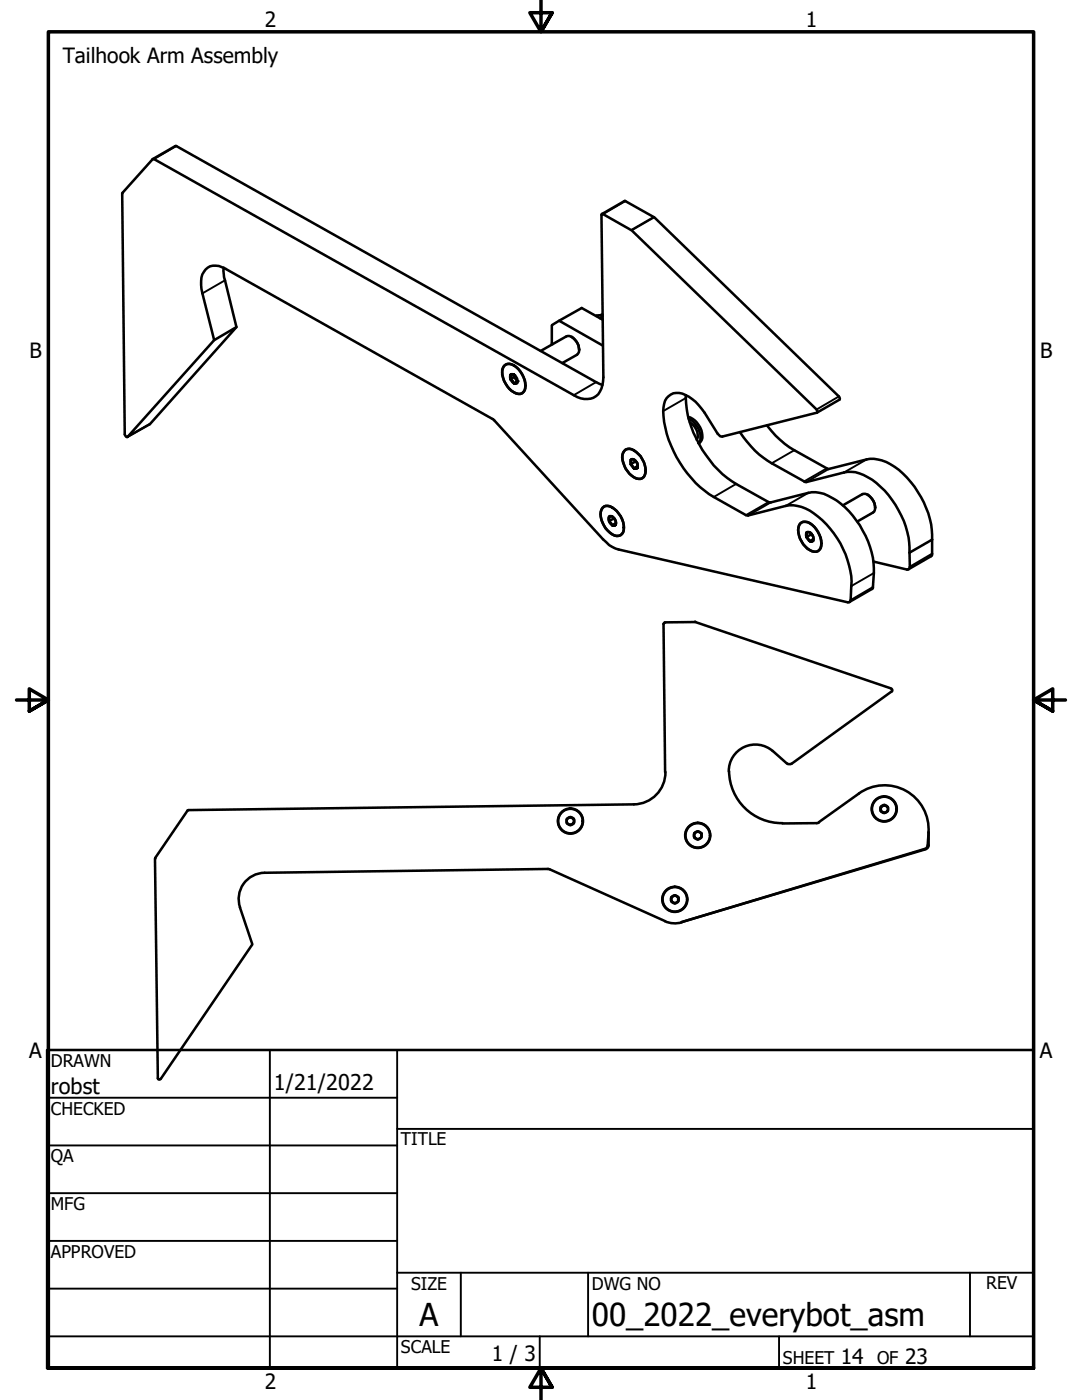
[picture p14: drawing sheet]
<svg xmlns="http://www.w3.org/2000/svg" width="216mm" height="279mm" viewBox="0 0 216 279" stroke-linecap="round" stroke-linejoin="round" font-family="sans-serif">
<defs><g id="words">
<g font-size="6.3">
<text x="83.7" y="264.5">A</text>
<text x="118.1" y="264.7">00_2022_everybot_asm</text>
</g>
<g font-size="4.3">
<text x="10.2" y="218.2">robst</text>
<text x="54.6" y="217.6">1/21/2022</text>
</g>
<g font-size="4.2">
<text x="52.8" y="5.3">2</text>
<text x="160.8" y="5.3">1</text>
<text x="12.5" y="12.6">Tailhook Arm Assembly</text>
<text x="5.9" y="71.4">B</text>
<text x="207.6" y="71.4">B</text>
<text x="5.8" y="211.1">A</text>
<text x="207.5" y="211.1">A</text>
<text x="98.1" y="271.7">1 / 3</text>
<text x="167.8" y="272.2">14</text>
<text x="180.6" y="272.2">23</text>
<text x="52.8" y="277.1">2</text>
<text x="160.8" y="277.1">1</text>
</g>
<g font-size="3.5">
<text x="10.2" y="212.9">DRAWN</text>
<text x="10.2" y="222.4">CHECKED</text>
<text x="10.2" y="232">QA</text>
<text x="80" y="228.6">TITLE</text>
<text x="10.2" y="241.5">MFG</text>
<text x="10.2" y="251">APPROVED</text>
<text x="82" y="257.4">SIZE</text>
<text x="118.1" y="257.4">DWG NO</text>
<text x="196.8" y="257.3">REV</text>
<text x="80" y="270.1">SCALE</text>
<text x="156.2" y="272.2">SHEET</text>
<text x="175" y="272.2">OF</text>
</g>
</g></defs>
<!-- layer: Visible (ANSI) -->
<g fill="none" stroke="#000" stroke-width=".51">
<path d="M30.5 31.8h.2l83.8 47.1a3.9 3.9 0 0 0 4.9-.2 5.3 5.3 0 0 0 1-3.4l-.4-32.4 .1-.2 5.9 3.3 36.9 35.7 .2 .4-.1 .3M30.5 31.8l-6.1 6.8 .5 48.1 .3 .5h.3l17.2-19.3-2.3-9.4a5.6 5.6 0 0 1 .3-4.3 2.58 2.58 0 0 1 3.6-.9l54.1 30.4 21.9 23.9a5.9 5.9 0 0 0 3.1 2.1l45.8 10.5a.45 .45 0 0 0 .5-.4 16.7 16.7 0 0 0-.3-7 18.1 18.1 0 0 0-8.7-11.3 6.7 6.7 0 0 0-3.9-.5l-7.7 1.9-6.7-3.7a22.1 22.1 0 0 1-10.1-17.2 3.3 3.3 0 0 1 2.1-3.5 4.4 4.4 0 0 1 3.8 1.2l1.2 1.2 1.2 1.5 2.6 4.2a.93 .93 0 0 0 .9 .5l18.9-4.7M30.5 31.8l4.7-2.7 83.7 47.2 1.3 .5M44.6 53.4l.1 1.9 2.5 10-17.2 19.3-4.6 2.6M120.1 42.7l4.6-2.6 5.9 3.3 36.8 35.7 .2 .4-.1 .3-4.5 2.6M47.2 65.3l-4.5 2.6M100.6 73a1.72 1.72 0 0 1 2.4 .3 4.6 4.6 0 0 1 1.6 4.6 1.31 1.31 0 0 1-2 .4 4.5 4.5 0 0 1-2.2-5zM100.6 73a1.63 1.63 0 0 1 2.4 .2 5 5 0 0 1 1.7 4.7 1.39 1.39 0 0 1-2.1 .4 5.1 5.1 0 0 1-2.4-4.5zM101.9 75.7l.4 .3 .3 .5M102.6 74.7l.2 .2a1.18 1.18 0 0 1 .2 1.7 1.38 1.38 0 0 1-1.1-1.8l.1-.1h.6l-.7 .1 .1 .4-.1 .5M102.6 74.8v.4l-.7 .5M102.6 75.2l.7 .9-.7 .4"/>
<path d="M103.3 76l-.1 .5h-.6M107.9 70l5.1-2.9a2.32 2.32 0 0 1 2.5 2.4 1.16 1.16 0 0 1-.4 1.3l-2.9 1.7M110.2 68.7l-.1-.2v-3.6l1.5-.9 8.7 5M114 67.2a3.2 3.2 0 0 1 1.6 2.6M120.2 62.9l-1.3 .2M120.2 63.1l-.5 .4M120.2 62.8l-.3 .1M120.3 63.8l-4.2-2.3-4.5 2.5M136.8 78.9a21.8 21.8 0 0 0 7.3 15.7l2.8 2 6.6 3.7 7.8-1.9a7.1 7.1 0 0 1 5.6 1.5 18.8 18.8 0 0 1 7.5 13.5l-.3 4.1-4.6 2.6M124.6 90a1.64 1.64 0 0 1 2.3 .2 4.4 4.4 0 0 1 1.8 4.6 1.33 1.33 0 0 1-2.2 .4 4.9 4.9 0 0 1-2.3-4.5zM124.6 90a1.56 1.56 0 0 1 2.3 .2 4.6 4.6 0 0 1 1.8 4.7 1.36 1.36 0 0 1-2.2 .3 4.9 4.9 0 0 1-2.3-4.5zM125.9 92.6v-.8l.1-.1a1.07 1.07 0 0 1 1.2 1.2v.5a1.38 1.38 0 0 0-1.2-1.8 1.2 1.2 0 0 0 1 1.9l.2-.1-.7 .1"/>
<path d="M125.9 92.6l.6 .9M126.8 92.1l-.9 .5M126.8 92.1l.3 .3M126.8 92v.1M127.2 93l-.7 .5M137.4 83.2a4 4 0 0 1 2.6 4.6l-.6 .7a3.1 3.1 0 0 0-.7-3.9l-.4-.5-.9-.5M137.7 84.3a3.1 3.1 0 0 1 1.5 3.1l-.2 .4M147.6 86.2a18.5 18.5 0 0 0 6.4 6.3l6.7 3.7 7.7-1.9a7.8 7.8 0 0 1 6.5 2.1 18.3 18.3 0 0 1 6.6 13.9M153 84.9a18.6 18.6 0 0 0 5.5 5l6.7 3.7 7.7-1.9a7.9 7.9 0 0 1 6.5 2.1 18.3 18.3 0 0 1 6.6 13.9M173.1 98.7a3.2 3.2 0 0 1 1.5 2.6M120.2 101.3a1.72 1.72 0 0 1 2.4 .3 4.5 4.5 0 0 1 1.7 4.6 1.56 1.56 0 0 1-2.6 .2 4.6 4.6 0 0 1-1.7-4.7zM120.3 101.3a1.64 1.64 0 0 1 2.3 .3 4.8 4.8 0 0 1 1.7 4.6 1.39 1.39 0 0 1-2.1 .4 4.9 4.9 0 0 1-2.3-4.5z"/>
<path d="M121.5 104v-.9h.4a1.32 1.32 0 0 1 .9 1.7 1.3 1.3 0 0 0-1.1-1.8 1.19 1.19 0 0 0 .5 1.8l.5 .1 .1-.1h-.6M121.5 104l.7 .8M122.5 103.4l-1 .6M122.5 103.4l.2 .4M122.5 103.4h.1M122.9 104.4l-.7 .4M159.6 104.5a1.72 1.72 0 0 1 2.5 .3 4.6 4.6 0 0 1 1.6 4.6 1.31 1.31 0 0 1-2.1 .4 4.5 4.5 0 0 1-2.2-5zM159.6 104.5a1.93 1.93 0 0 1 2.9 .7 4.4 4.4 0 0 1 1.3 4.2 1.39 1.39 0 0 1-2.2 .4 4.5 4.5 0 0 1-2.2-5zM160.9 107.2v-.9a1.14 1.14 0 0 1 1.4 1.4l-.1 .2a1.38 1.38 0 0 0-1.1-1.7 1.2 1.2 0 0 0 1 1.9l.1-.2-.6 .1M160.9 107.2l.7 .8M161.9 106.6l-1 .6M161.9 106.6l.3 .3"/>
<path d="M161.9 106.6h.1M162.3 107.6l-.7 .4M168.2 100.8l3.9-2.2a2.28 2.28 0 0 1 2.4 1.9 1.59 1.59 0 0 1-.3 1.8l-3.1 1.8M181.5 110.3v2.8a.54 .54 0 0 1-.5 .6l-6.7-1.6M186 107.7l-.1 3.2-4.6 2.7M186 107.7l-4.5 2.6M132.4 124.5l.3 29.6M132.7 124.3l-.3 .3M138.6 124.1h.2M138.7 124.1l-6 .1M138.7 124.1l39.2 13.3M177.9 137.5a.27 .27 0 0 1 .2 .2 .27 .27 0 0 1-.2 .3l-19.9 14.4a.79 .79 0 0 1-1-.1l-2.8-2.4"/>
<path d="M132.8 154.1a6.4 6.4 0 0 1-6.3 6.4M145.5 153.9a10.5 10.5 0 0 0 10.6 10.4M154.2 149.9a5.3 5.3 0 0 0-5.7-.8 5.3 5.3 0 0 0-3.1 4.9M171.4 158.4a8.8 8.8 0 0 1 9.4-.6 8.8 8.8 0 0 1 4.5 8.3M171.4 158.4l-8 5.7M30.9 171.4l.6 43.8M31 171.2v.2M37.4 161.8l-6.4 9.4M37.6 161.7l-.2 .1M52.8 174.2a5.3 5.3 0 0 0-4.9 6.9l2.5 7.4-18.3 26.8M109.3 173.4l23.4 10.4M109.3 173.4l-56.5 .8"/>
<path d="M113.1 163.4l.7-.3 .7 .3v.9l-.7 .4-.7-.4zM126.5 160.5l-88.8 1.2M134 179.1l.7-.4 .6 .4v.8l-.6 .4-.7-.4zM138.6 166.3l.7-.4 .7 .4v.8l-.7 .4-.7-.4zM162.9 164.3h-6.8M163.4 164.1l-.4 .2M175.8 161.1l.7-.4 .7 .4v.8l-.7 .3-.7-.3zM185.1 168.7l-.2 .5-.4 .2M185.1 168.7l.2-2.6v2.6M185.3 168.7a.79 .79 0 0 1-.6 .7l-48.7 14.6 48.5-14.6M132.7 183.9l1.6 .4 1.7-.2M31.5 215.2l.2 .2 .3-.1"/>
<circle cx="113.8" cy="163.9" r="2.51"/>
<circle cx="113.8" cy="163.9" r="2.44"/>
<circle cx="113.8" cy="163.9" r=".79"/>
<circle cx="134.7" cy="179.5" r="2.51"/>
<circle cx="134.7" cy="179.5" r="2.44"/>
<circle cx="134.7" cy="179.5" r=".79"/>
<circle cx="139.2" cy="166.7" r="2.51"/>
<circle cx="139.2" cy="166.7" r="2.44"/>
<circle cx="139.2" cy="166.7" r=".79"/>
<circle cx="176.4" cy="161.4" r="2.51"/>
<circle cx="176.4" cy="161.4" r="2.44"/>
<circle cx="176.4" cy="161.4" r=".79"/>
</g>
<!-- layer: Visible Narrow (ANSI) -->
<g fill="none" stroke="#000" stroke-width=".38">
<path d="M35.2 29.1l-4.5 2.7M44.9 55.9l-4.5 2.6M124.8 40.1l-4.5 2.6M130.4 43.3l-4.5 2.6M130.6 43.4l-4.6 2.6M118.9 76.3l-4.4 2.6M136.8 79.4l-4.5 2.6M167.4 79.1l-4.5 2.6M30 84.6l-4.5 2.6M146.9 96.6l-4.5 2.6M158.5 89.9l-4.5 2.6M161.3 98.4l-4.5 2.6"/>
<path d="M165 93.5l-4.5 2.6M165.4 93.6l-4.5 2.6M172.9 91.7l-4.5 2.6M153.4 100.2l-4.6 2.6M153.8 100.3l-4.5 2.6M174.2 117.2l-4.5 2.6M174.4 114.4l-4.5 2.6M186 110.5l-4.5 2.6"/>
</g>
<!-- layer: Visible (ANSI) -->
<circle cx="103.3" cy="76.1" r=".25" fill="#000"/>
<!-- layer: Border (ANSI) -->
<path d="M107.9 0v6.4l-2.2-3.9h4.5l-2.3 3.9 2.3-3.9M3.3 139.7h6.4l-3.9-2.2v4.4l3.9-2.2-3.9 2.2M212.6 139.7h-6.4l3.9-2.2v4.4l-3.9-2.2 3.9 2.2M9.7 273v-266.6h196.5v266.6h-196.5h196.5M110.2 276.9l-2.3-3.9 2.3 3.9h-4.5l2.2-3.9v6.4" fill="none" stroke="#000" stroke-width=".7"/>
<!-- layer: Title (ANSI) -->
<g fill="none" stroke="#000" stroke-width=".38">
<path d="M9.4 219.1h69.8M53.8 209.5v63.5M79.2 209.5v63.5M9.4 228.6h69.8M9.4 238.1h69.8M79.2 225.3h127M9.4 247.6h69.8M9.4 257.2h69.8M79.2 254h127M91.9 254v12.7M117.3 254v12.7M193.5 254v12.7"/>
<path d="M9.4 266.7h196.8M107.7 266.7v6.3M155.4 266.7v6.3"/>
</g>
<path d="M9.4 209.5h196.8v63.5h-196.8z" fill="none" stroke="#000" stroke-width=".51"/>
<use href="#words"/>
</svg>
